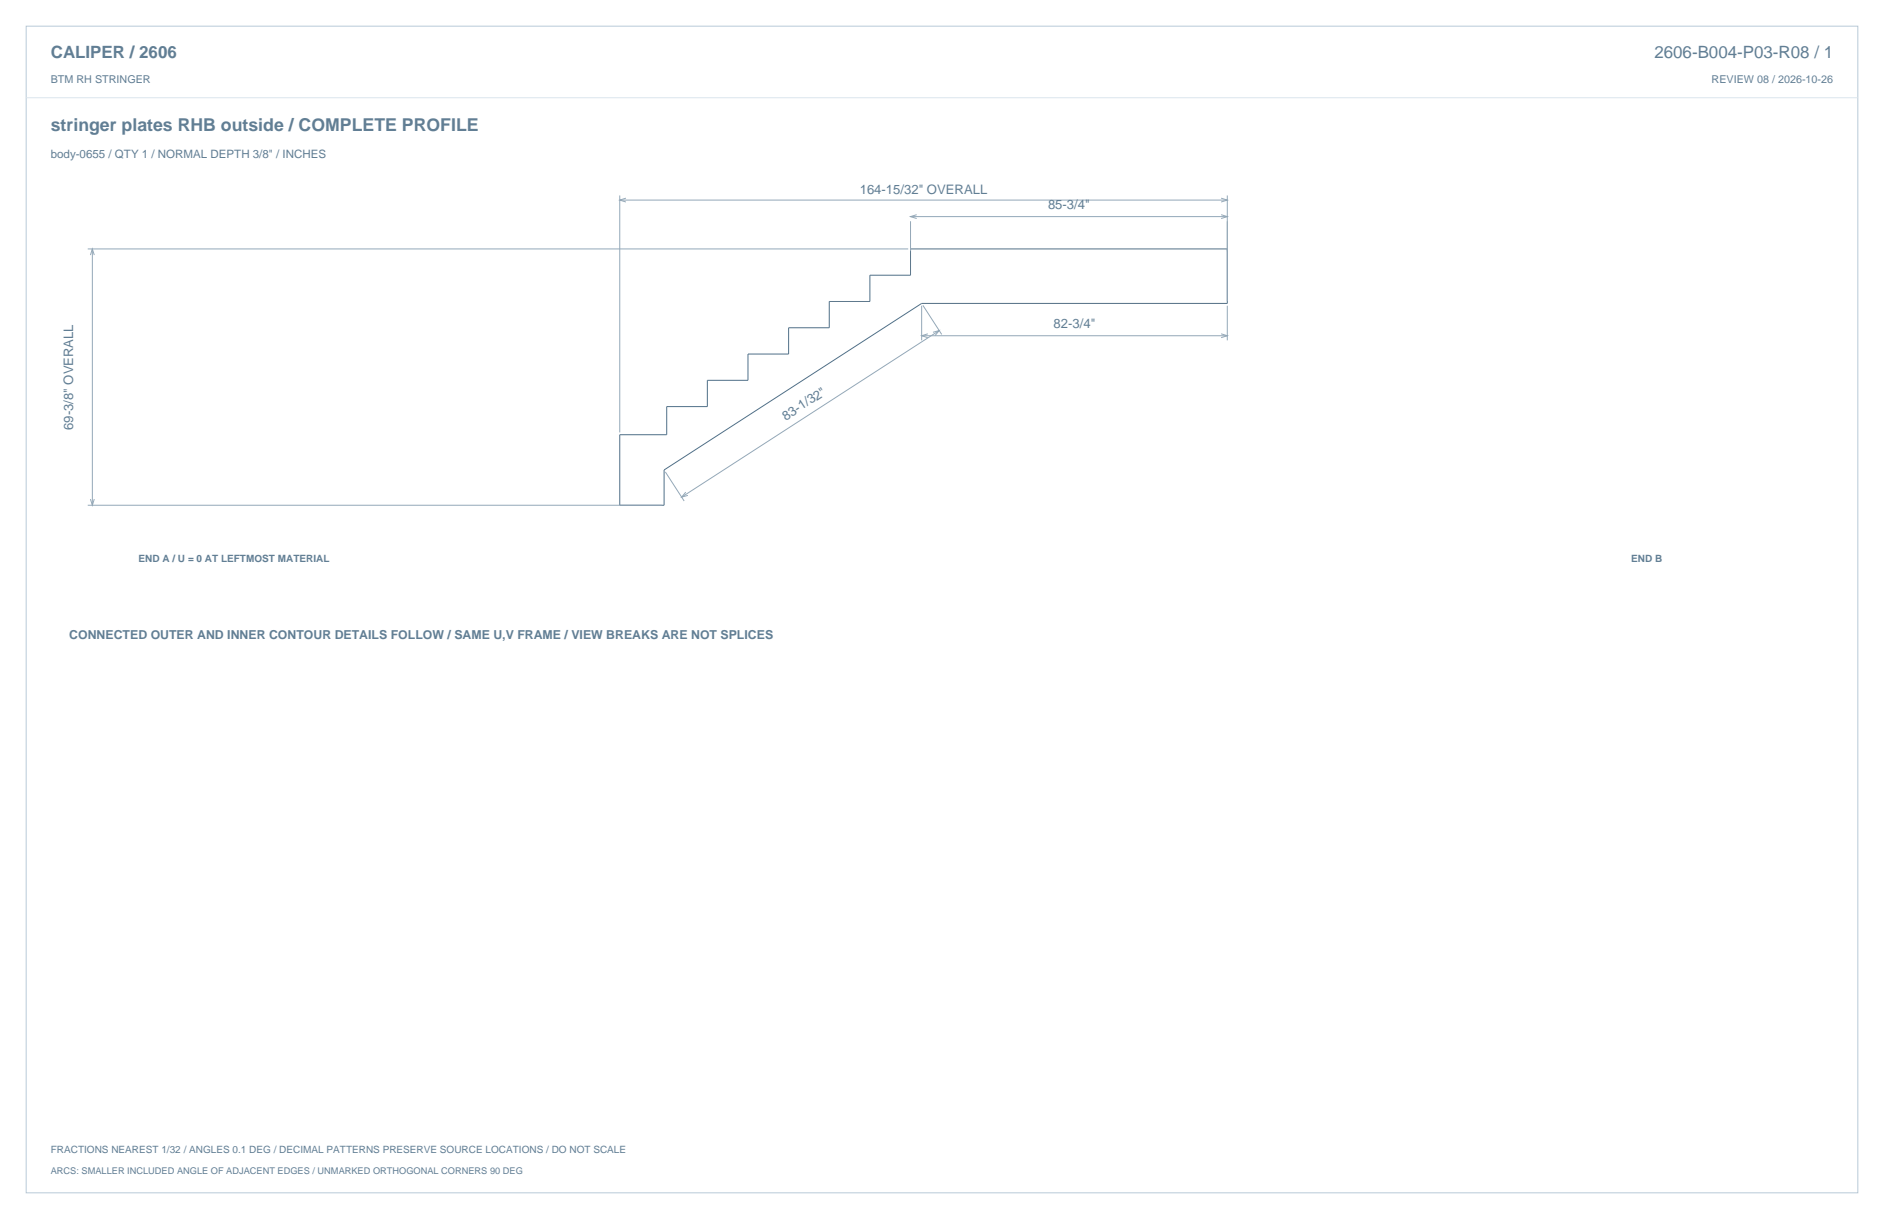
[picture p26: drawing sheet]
<svg xmlns="http://www.w3.org/2000/svg" width="864mm" height="559mm" viewBox="0 0 864 559" stroke-linecap="round" stroke-linejoin="round" font-family="sans-serif">
<defs><g id="words">
<text font-size="8.1" fill="#617e94" x="23" y="60">stringer plates RHB outside / COMPLETE PROFILE</text>
<g font-size="7.8" fill="#617e94">
<text x="23" y="27">CALIPER / 2606</text>
<text x="758" y="27">2606-B004-P03-R08 / 1</text>
</g>
<g font-size="6" fill="#617e94">
<text x="394" y="89">164-15/32&quot; OVERALL</text>
<text x="480" y="96">85-3/4&quot;</text>
<text x="483" y="150">82-3/4&quot;</text>
<text x="34" y="197" transform="rotate(-90 34 197)">69-3/8&quot; OVERALL</text>
<text x="360" y="193" transform="rotate(-33 360 193)">83-1/32&quot;</text>
</g>
<text font-size="5.6" fill="#617e94" x="32" y="293">CONNECTED OUTER AND INNER CONTOUR DETAILS FOLLOW / SAME U,V FRAME / VIEW BREAKS ARE NOT SPLICES</text>
<text font-size="5.3" fill="#617e94" x="23" y="72">body-0655 / QTY 1 / NORMAL DEPTH 3/8&quot; / INCHES</text>
<g font-size="4.9" fill="#617e94">
<text x="23" y="38">BTM RH STRINGER</text>
<text x="785" y="38">REVIEW 08 / 2026-10-26</text>
</g>
<g font-size="4.6" fill="#617e94">
<text x="63" y="258">END A / U = 0 AT LEFTMOST MATERIAL</text>
<text x="748" y="258">END B</text>
<text x="23" y="528">FRACTIONS NEAREST 1/32 / ANGLES 0.1 DEG / DECIMAL PATTERNS PRESERVE SOURCE LOCATIONS / DO NOT SCALE</text>
</g>
<text font-size="4.2" fill="#617e94" x="23" y="538">ARCS: SMALLER INCLUDED ANGLE OF ADJACENT EDGES / UNMARKED ORTHOGONAL CORNERS 90 DEG</text>
</g></defs>
<path d="M12 12h840v535h-840z" fill="none" stroke="#b8cad8" stroke-width=".46"/>
<path d="M12 45h840" fill="none" stroke="#dbe5ed" stroke-width=".46"/>
<path d="M284 199h22v-13h18v-12h19v-12h18v-12h19v-12h19v-12h18v-12h146v25h-141l-118 76v17h-20z" fill="none" stroke="#536f85" stroke-width=".46"/>
<g fill="none" stroke="#93a8b9" stroke-width=".46">
<path d="M284 90v108M284 92h279M287 91l-3 1 3 1M417 99h146M420 98l-3 1 3 1M560 91l3 1-3 1M560 98l3 1-3 1M563 90v48M40 114h376M41 117l1-3 1 3M42 114v118M417 101v14"/>
<path d="M423 140l9 13M422 140v16M422 154h141M425 153l-3 1 3 1M428 152h3l-2 2M431 152l-119 76M560 153l3 1-3 1M563 140v16M305 216l9 14M40 232h263M41 229l1 3 1-3M314 226l-2 2 3-1"/>
</g>
<use href="#words"/>
</svg>
